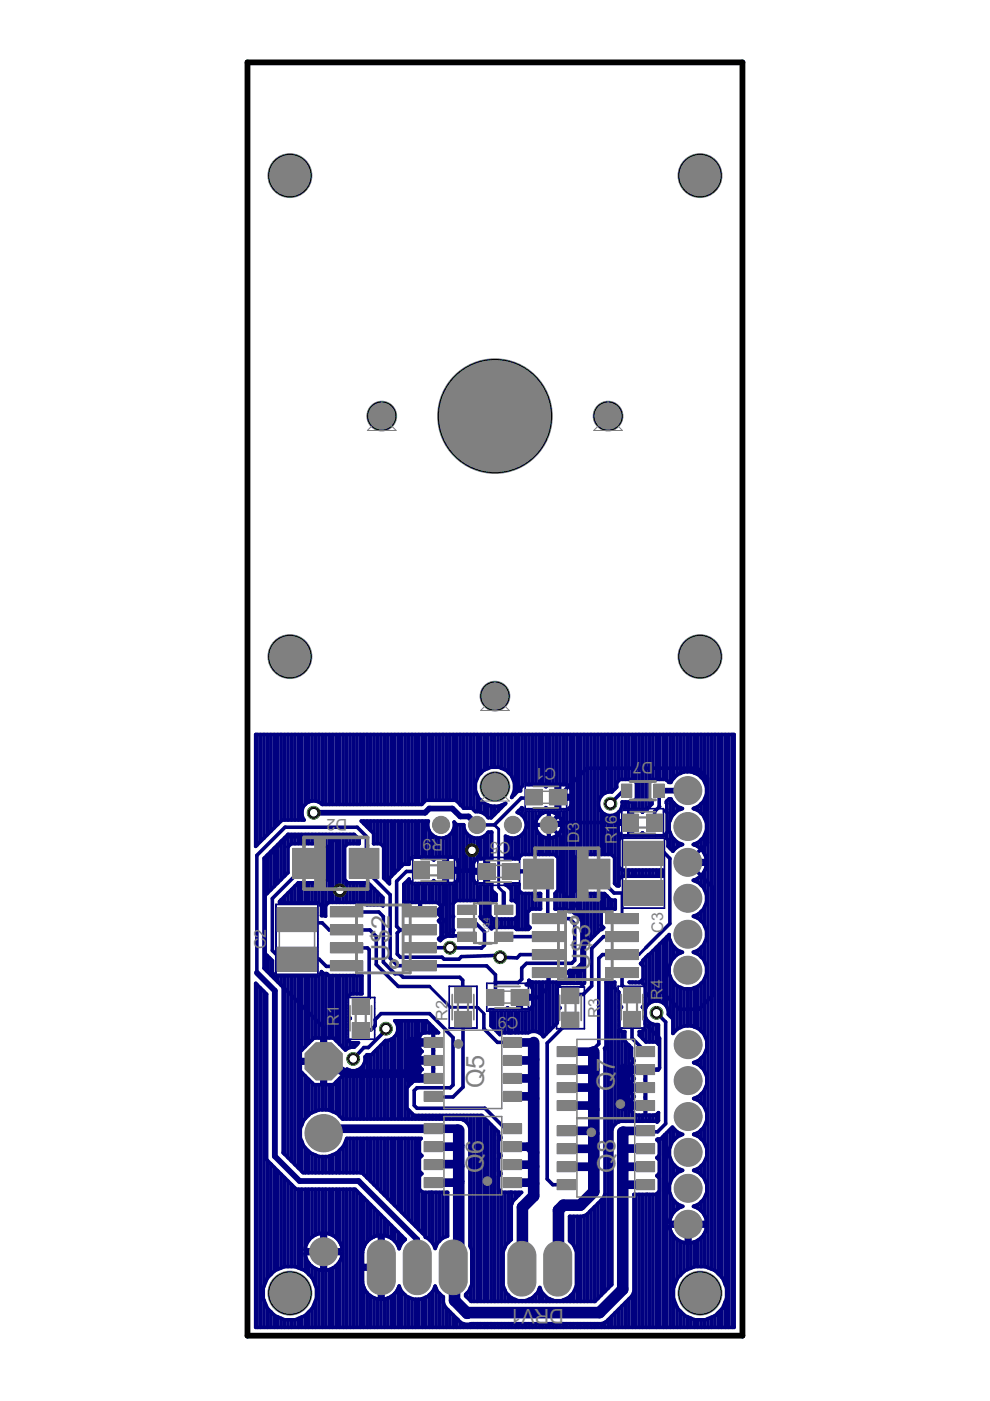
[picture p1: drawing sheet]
<svg xmlns="http://www.w3.org/2000/svg" width="210mm" height="297mm" viewBox="0 0 210 297" stroke-linecap="round" stroke-linejoin="round" font-family="sans-serif">
<defs><g id="words">
<g font-size="6" fill="#808080">
<text x="82.6" y="203.9" transform="rotate(-90 82.6 203.9)">U$2</text>
<text x="125.1" y="205.8" transform="rotate(-90 125.1 205.8)">U$3</text>
<text x="102.6" y="230.8" transform="rotate(-90 102.6 230.8)">Q5</text>
<text x="130.3" y="231.4" transform="rotate(-90 130.3 231.4)">Q7</text>
<text x="102.6" y="248.8" transform="rotate(-90 102.6 248.8)">Q6</text>
<text x="130.5" y="248.8" transform="rotate(-90 130.5 248.8)">Q8</text>
</g>
<text font-size="4.8" fill="#808080" x="119.5" y="277.5" transform="rotate(-180 119.5 277.5)">DRV1</text>
<g font-size="3.8" fill="#808080">
<text x="136" y="161.6" transform="rotate(-180 136 161.6)">7</text>
<text x="138.5" y="161.6" transform="rotate(-180 138.5 161.6)">D</text>
<text x="115.5" y="162.9" transform="rotate(-180 115.5 162.9)">1</text>
<text x="117.9" y="162.9" transform="rotate(-180 117.9 162.9)">C</text>
<text x="73.6" y="173.7" transform="rotate(-180 73.6 173.7)">D2</text>
<text x="91.5" y="177.9" transform="rotate(-180 91.5 177.9)">9</text>
<text x="94" y="177.9" transform="rotate(-180 94 177.9)">R</text>
<text x="108.3" y="178.5" transform="rotate(-180 108.3 178.5)">C5</text>
<text x="122.8" y="178.7" transform="rotate(-90 122.8 178.7)">D3</text>
<text x="130.8" y="179" transform="rotate(-90 130.8 179)">R16</text>
<text x="140.6" y="197.7" transform="rotate(-90 140.6 197.7)">C3</text>
<text x="56.3" y="201.3" transform="rotate(-90 56.3 201.3)">C2</text>
<text x="140.4" y="209.6" transform="rotate(-90 140.4 209.6)">4</text>
<text x="107.5" y="215.6" transform="rotate(-180 107.5 215.6)">9</text>
<text x="110" y="215.6" transform="rotate(-180 110 215.6)">C</text>
<text x="127.1" y="215.9" transform="rotate(-90 127.1 215.9)">R3</text>
<text x="140.4" y="212.1" transform="rotate(-90 140.4 212.1)">R</text>
<text x="71.8" y="217.5" transform="rotate(-90 71.8 217.5)">R1</text>
<text x="94.9" y="216.5" transform="rotate(-90 94.9 216.5)">R2</text>
</g>
<text font-size="1.9" fill="#808080" x="103.7" y="197.7" transform="rotate(-90 103.7 197.7)">U$4</text>
</g></defs>
<g fill="#000080" stroke="#000080" stroke-width=".21">
<path d="M85.8 200.1h6.6v1.8h-6.6z"/>
<path d="M70.2 200.1h6.6v1.8h-6.6z"/>
<path d="M85.8 203.9h6.6v1.8h-6.6z"/>
<path d="M85.8 196.3h6.6v1.8h-6.6z"/>
<path d="M85.8 192.4h6.6v1.9h-6.6z"/>
<path d="M70.2 203.9h6.6v1.8h-6.6z"/>
<path d="M70.2 196.3h6.6v1.8h-6.6z"/>
<path d="M70.2 192.4h6.6v1.9h-6.6z"/>
<path d="M113 197.7h6.6v1.8h-6.6z"/>
<path d="M128.6 197.7h6.6v1.8h-6.6z"/>
<path d="M113 193.9h6.6v1.8h-6.6z"/>
<path d="M113 201.5h6.6v1.8h-6.6z"/>
<path d="M113 205.3h6.6v1.8h-6.6z"/>
<path d="M128.6 193.9h6.6v1.8h-6.6z"/>
<path d="M128.6 201.5h6.6v1.8h-6.6z"/>
<path d="M128.6 205.3h6.6v1.8h-6.6z"/>
<path d="M62.2 180h6v6h-6z"/>
<path d="M74.2 180h6v6h-6z"/>
<path d="M123.2 182.3h6v6h-6z"/>
<path d="M111.2 182.3h6v6h-6z"/>
<path d="M58.9 201h8.1v4.8h-8.1z"/>
<path d="M58.9 192.6h8.1v4.8h-8.1z"/>
<path d="M132.4 186.9h8.1v4.8h-8.1z"/>
<path d="M132.4 178.5h8.1v4.8h-8.1z"/>
<path d="M74.8 217h3.3v3h-3.3z"/>
<path d="M74.8 211.9h3.3v3h-3.3z"/>
<path d="M96.5 214.6h3.3v3h-3.3z"/>
<path d="M96.5 209.5h3.3v3h-3.3z"/>
<path d="M119.3 214.7h3.3v3h-3.3z"/>
<path d="M119.3 209.6h3.3v3h-3.3z"/>
<path d="M132.4 214.6h3.3v3h-3.3z"/>
<path d="M132.4 209.5h3.3v3h-3.3z"/>
<path d="M106.6 183.2h3.3v3h-3.3z"/>
<path d="M101.5 183.2h3.3v3h-3.3z"/>
<path d="M103.4 209.9h3.3v3h-3.3z"/>
<path d="M108.5 209.9h3.3v3h-3.3z"/>
<path d="M97.2 192.1h3.6v1.6h-3.6z"/>
<path d="M97.2 194.9h3.6v1.7h-3.6z"/>
<path d="M97.2 197.8h3.6v1.6h-3.6z"/>
<path d="M105 197.8h3.6v1.6h-3.6z"/>
<path d="M105 192.1h3.6v1.6h-3.6z"/>
<path d="M87.9 182.9h3v3.3h-3z"/>
<path d="M93 182.9h3v3.3h-3z"/>
<path d="M90.1 220.1h3.6v1.8h-3.6z"/>
<path d="M90.1 223.9h3.6v1.8h-3.6z"/>
<path d="M90.1 227.7h3.6v1.9h-3.6z"/>
<path d="M90.1 231.5h3.6v1.9h-3.6z"/>
<path d="M106.8 231.5h3.6v1.9h-3.6z"/>
<path d="M106.8 227.7h3.6v1.9h-3.6z"/>
<path d="M106.8 223.9h3.6v1.8h-3.6z"/>
<path d="M106.8 220.1h3.6v1.8h-3.6z"/>
<path d="M106.8 249.8h3.6v1.9h-3.6z"/>
<path d="M106.8 246h3.6v1.8h-3.6z"/>
<path d="M106.8 242.2h3.6v1.8h-3.6z"/>
<path d="M106.8 238.4h3.6v1.8h-3.6z"/>
<path d="M90.1 238.4h3.6v1.8h-3.6z"/>
<path d="M90.1 242.2h3.6v1.8h-3.6z"/>
<path d="M90.1 246h3.6v1.8h-3.6z"/>
<path d="M90.1 249.8h3.6v1.9h-3.6z"/>
<path d="M135 233.5h3.6v1.8h-3.6z"/>
<path d="M135 229.7h3.6v1.8h-3.6z"/>
<path d="M135 225.9h3.6v1.8h-3.6z"/>
<path d="M135 222.1h3.6v1.8h-3.6z"/>
<path d="M118.3 222.1h3.6v1.8h-3.6z"/>
<path d="M118.3 225.9h3.6v1.8h-3.6z"/>
<path d="M118.3 229.7h3.6v1.8h-3.6z"/>
<path d="M118.3 233.5h3.6v1.8h-3.6z"/>
<path d="M118.3 238.8h3.6v1.9h-3.6z"/>
<path d="M118.3 242.7h3.6v1.8h-3.6z"/>
<path d="M118.3 246.5h3.6v1.8h-3.6z"/>
<path d="M118.3 250.3h3.6v1.8h-3.6z"/>
<path d="M135 250.3h3.6v1.8h-3.6z"/>
<path d="M135 246.5h3.6v1.8h-3.6z"/>
<path d="M135 242.7h3.6v1.8h-3.6z"/>
<path d="M135 238.8h3.6v1.9h-3.6z"/>
<path d="M132.2 172.7h3v3.3h-3z"/>
<path d="M137.3 172.7h3v3.3h-3z"/>
<path d="M138.8 166.4h1.9v2.5h-1.9z"/>
<path d="M131.9 166.4h1.9v2.5h-1.9z"/>
<path d="M116.6 167.5h3.3v3h-3.3z"/>
<path d="M111.5 167.5h3.3v3h-3.3z"/>
</g>
<g fill="none" stroke="#000080" stroke-width=".76">
<path d="M54.5 155.7v23.5M55.2 155.7v22.7M56 155.7v22M56.7 155.7v21.3M57.4 155.7v20.6M58.1 155.7v19.8M58.9 155.7v19.1M59.6 155.7v18.4M60.3 155.7v18.2M61.1 155.7v18.2M61.8 155.7v18.2M62.5 155.7v18.2"/>
<path d="M63.3 155.7v18.2M64 155.7v18.2M64.7 155.7v14.9M65.4 155.7v14.4M66.2 155.7v14.1M66.9 155.7v14.1M67.6 155.7v14.4M68.4 155.7v14.9M69.1 155.7v14.9M69.8 155.7v14.9M70.5 155.7v14.9M71.3 155.7v14.9"/>
<path d="M72 155.7v14.9M72.7 155.7v14.9M73.5 155.7v14.9M74.2 155.7v14.9M74.9 155.7v14.9M75.7 155.7v14.9M76.4 155.7v14.9M77.1 155.7v14.9M77.9 155.7v14.9M78.6 155.7v14.9M79.3 155.7v14.9M80.1 155.7v14.9"/>
<path d="M80.8 155.7v14.9M81.5 155.7v14.9M82.2 155.7v14.9M83 155.7v14.9M83.7 155.7v14.9M84.4 155.7v14.9M85.2 155.7v14.9M85.9 155.7v14.9M86.6 155.7v14.9M87.4 155.7v14.9M88.1 155.7v14.9M88.8 155.7v14.9"/>
<path d="M89.5 155.7v14.7M90.3 155.7v14M91 155.7v14M91.7 155.7v14M92.5 155.7v14M93.2 155.7v14M93.9 155.7v14M94.6 155.7v14M95.4 155.7v14M96.1 155.7v14M96.8 155.7v14.2M97.6 155.7v14.9"/>
<path d="M98.3 155.7v15.6M99 155.7v15.6M99.8 155.7v15.6M100.5 155.7v16.1M101.2 155.7v9.3M101.9 155.7v8.2M102.7 155.7v7.6M103.4 155.7v7.3M104.1 155.7v7M104.9 155.7v7M105.6 155.7v7M106.3 155.7v7.2"/>
<path d="M107.1 155.7v7.5M107.8 155.7v8.1M108.5 155.7v8.9M109.2 155.7v12.6M110 155.7v12M110.7 155.7v11M111.4 155.7v10.7M112.2 155.7v10.7M112.9 155.7v10.7M113.6 155.7v10.7M114.3 155.7v10.7M115.1 155.7v10.7"/>
<path d="M115.8 155.7v11M116.5 155.7v10.7M117.3 155.7v10.7M118 155.7v13M118.7 155.7v10.7M119.5 155.7v10.7M120.2 155.7v10.7M120.9 155.7v11.2M121.6 155.7v37.8M122.4 155.7v25.8M123.1 155.7v25.5M123.8 155.7v25.5"/>
<path d="M124.6 155.7v25.5M125.3 155.7v25.5M126 155.7v25.5M126.8 155.7v25.5M127.5 155.7v13.1M128.2 155.7v12.5M128.9 155.7v12.2M129.7 155.7v12.2M130.4 155.7v11.5M131.1 155.7v9.8M131.9 155.7v9.5M132.6 155.7v9.5"/>
<path d="M133.3 155.7v9.5M134.1 155.7v9.5M134.8 155.7v10.1M135.5 155.7v15.9M136.2 155.7v16.5M137 155.7v15.9M137.7 155.7v10.2M138.4 155.7v9.5M139.2 155.7v9.5M139.9 155.7v9.5M140.6 155.7v9.5M141.4 155.7v9.7"/>
<path d="M142.1 155.7v10.2M142.8 155.7v9.3M143.6 155.7v8.6M144.3 155.7v8.3M145 155.7v8M145.7 155.7v7.9M146.5 155.7v7.9M147.2 155.7v8.2M147.9 155.7v8.5M148.7 155.7v9.1M149.4 155.7v10.1M150.1 155.7v113.1"/>
<path d="M150.9 155.7v113.4M151.6 155.7v113.7M152.3 155.7v114.4M153 155.7v115.1M153.8 155.7v116.7M154.5 155.7v125.7M155.2 155.7v125.7M58.1 179.8v8.1M58.9 179.1v8.1M59.6 178.4v8.1M60.3 177.6v8.1M61.1 176.9l-5.1 5.1v23.3l4 4v35.1l4.3 4.2h12.5l13.4 13.5v.2l.5 .2 1.1 1.1 .5 1.1 .4-1.1 1.1-1.1 1.1-.4v-9.3h-5.3l-.7-.7v-2.7l.6-.6-.6-.5v-2.7l.6-.6-.6-.5v-2.8l.4-.3h-15.8a5 5 0 0 1-5.9 3.8"/>
<path d="M61.1 176.9v8.1l-4.9 4.9v12.3l1.6 1.5v2.5l.6 .7h9.1l.7-.7v-.2l.4 .4h.7l.4 .4h7.1v3.9h-2.4l-.7 .7v3.9l.6 .6-.6 .6v3.9l.7 .7h1.6l-.4 .4M61.1 179.6l.6-.7h7l.6 .7v6.9l-.6 .7h-5.5l-3.9 3.9v.3h8.2l.7 .7v2l.8 .1 .1-7.4M61.1 176.9h14l1.1 1.1v.9h-2.5l-.6 .7v6.9l.6 .7h4.3l3.2 3.1v1.8l-.3-.3h-3.1l-.5-.5h-7.6l-.7 .7M61.8 176.9v2M62.5 176.9v2M63.3 176.9v2M64 176.9v2M64.7 176.9v2M65.4 176.9v2M66.2 176.9v2M66.9 176.9v2M67.6 176.9v2"/>
<path d="M68.4 176.9v2M69.1 176.9v2.4M69.8 176.9v14.4M70.5 176.9v14.4M71.3 176.9v14.4M72 176.9v14.4M72.7 176.9v14.4M73.5 176.9v2.2M74.2 176.9v2M74.9 176.9v2M75.7 177.5v1.4M77.1 174.1v.5"/>
<path d="M77.9 174.1v1.2M78.6 174.1v2M79.3 174.1v4.8M80.1 174.1v4.8M80.8 174.1v4.9M81.5 174.1v12.2M82.2 174.1v12.9M83 174.1v11.7M83.7 174.1v11M84.4 174.1v10.3M85.2 174.1v9.5M85.9 174.1v9.1"/>
<path d="M86.6 174.1v9.1M87.4 174.1v7.7M88.1 174.1v7.6M88.8 174.1v7.6M89.5 174.1v7.6M90.3 174.1v7.6M91 176.1v5.6M91.7 177.1v5M92.5 177.5v4.4M93.2 177.7v4M93.9 177.7v4M94.6 177.5v6.6"/>
<path d="M95.4 177v4.7M96.1 176v5.7M96.8 174.8v7.3M97.6 174.9v16M97.7 170.7h.1M98.3 174.9v16M99 176.8v14.1M99.8 177.4v13.5M100.5 177.7v5.1M101.2 168.6v3.5M101.2 177.7v4.4M101.9 169.7v2.5"/>
<path d="M101.9 177.6v4.5M102.7 170.3v2.2M102.7 177.3v4.8M103.4 170.6v2.6M103.4 176.6v7.8M104.1 170.9v2.5M104.1 176.4v5.7M104.2 173.4h-.7a2.74 2.74 0 0 0-2.7-1.3l-.7-.8h-1.8l-1.7-1.6h-6.3l-.9 .9h-21.1a2.52 2.52 0 0 0-3.5-.2 2.52 2.52 0 0 0-.3 3.5h-4.7l-5.6 5.6v-23.8h101.5v125.7h-101.5v-72.9l2.3 2.3v35.1l6.3 6.2h12.5l10.6 10.7-.8 .8-.5 1.2a3.9 3.9 0 0 0-3.4-2.9v6.4h-4.3a6.2 6.2 0 0 1 .5-4.5 4 4 0 0 1 1.9-1.6M104.2 173.4l3-3.1a4.2 4.2 0 0 1-6.4-2.7 4.2 4.2 0 0 1 4.9-4.9 4.2 4.2 0 0 1 2.8 6.4l1.4-1.4h.5v-.7l.7-.6h4.2l.4 .4 .8-.4h1.4v2.3h3.2l-.1-1.6-.6-.6-1.7-.1v5.3l1.7-.1 .6-.6 .1-1.6h-3.2v2.3h-1.4l-.8-.5-.4 .5h-4.2l-.5-.5-1 1a2.83 2.83 0 0 1 1.7 4 2.83 2.83 0 0 1-4.1 1.1v4.8h2.8v-.3l.7-.6M104.9 170.9v1.8M105.6 170.9v1.1M106.3 170.7v.5"/>
<path d="M107.1 170.4v.1M107.8 177.5v4.6M108.5 169v.1M108.5 177.7v4.4M109.2 177.7v4.4M110 171.9v.5M110 177.4v4.7M110.7 171.3v1.6M110.7 176.9v4.3M111.4 171.7v2.4M111.4 175.7v5.5M112.2 171.7v9.5"/>
<path d="M112.9 171.7v9.5M113.2 169l-.2 .2h-2.5l-5.7 5.7h-3.7M113.6 171.7v2.6M113.6 174.8v.2M113.6 175.5v5.7M114.3 171.7v1.3M114.3 174.8v.2M114.3 176.8v4.4M114.6 172.7l.9-.5 .8-.1v5.6a2.75 2.75 0 0 1-2.7-2.7h5.6a2.79 2.79 0 0 1-2.8 2.7v-5.6a2.79 2.79 0 0 1 2.8 2.7h-5.6a2.68 2.68 0 0 1 1-2.1zM115.1 171.7v.7M115.1 174.8v.2M115.1 177.4v3.8"/>
<path d="M115.8 171.3v.8M115.8 174.8v.2M115.8 177.7v3.5M116.5 171.7v.4M116.5 174.8v.2M116.5 177.7v3.5M117.3 171.7v.5M117.3 174.8v.2M117.3 177.6v3.6M118 169.4v3.2M118 174.8v.2M118 177.2v4.3"/>
<path d="M118.3 169l6.1-6.1h23.5l2.1 2.1v13.7l-4.2 4.1 5.4 5.4v22.8l-3 3h-4.1l-3.7-3.6h-2.6l-1 1v5.7l3 3v6.3l-.3 .4h-2.7M118.7 168.7v.7M118.7 171.7v1.7M118.7 174.8v.2M118.7 176.4v16.3M119.5 168.7v.7M119.5 171.7v21M120.2 168.7v.7M120.2 171.6v21.2M120.9 168.7v.7M120.9 171.1v22.2M127.5 172v9.2"/>
<path d="M128.2 172.6v8.6M128.9 172.9v8.3M129.7 172.9v8.3M130.4 172.7v14.7M131.1 176.5l.7 .6 1.5 .1M131.1 176.5v-1.7h3v2.6M131.1 172.2v.1M131.1 174v.8M131.1 176.5v11.3M131.9 171v.6M131.9 174v.8M131.9 177.1v.3"/>
<path d="M131.9 170.1v.8l-.4 .9 .5-.2h1.3M131.9 170h2.4l.6-.6v-3.5l-.6-.7h-2.9l-.6 .7v1l-1 1a2.52 2.52 0 0 0-2.8 3.3 2.52 2.52 0 0 0 4.3 .9l-.2 .2M131.9 170v.1M132.6 170v1.6M132.6 174v.8M132.6 177.2v.2M132.8 167.6h-.6l-2.8 2.8M133.3 170v7.4M133.7 174.4h-16.8l-.5 .5 2.7 2.7v11.3l4.5 4.5v12.1l-.7 .7h-6.6v3l-2.3 2.3-3.8-.1M134.1 170v4h-3v-1.7M134.1 171.6l1.5 .1 .6 .5 .6-.6h.5v-.2l.9-.9v-.6l-.5-.5v-3.5l.6-.7h2.9l.6 .7h.5a4 4 0 0 1 6.6-.9 4 4 0 0 1-1.9 6.4 4 4 0 0 1 2.9 3.8 4 4 0 0 1-2.9 3.8l.9 .5M134.8 169.5v2.1"/>
<path d="M134.8 177.2v.2M135.5 177.1v.3M136.2 176.6v.8M137 177.2v.2M137.7 169.4v1.6M137.7 177.2v.2M138.4 177.2v.2M139.2 177.2v.2M139.8 167.6v3.4l-1 1v2.4M139.9 177.2v.2M140.6 177.2v.2M141.4 169.8v2.4"/>
<path d="M141.4 176.6v1.2M141.4 170.4l-.1-.5 .5-.5h.5l.2 .5 1.1 1.1 1.1 .4a3.9 3.9 0 0 0-2.9 3.8 3.9 3.9 0 0 0 2.9 3.8 3.7 3.7 0 0 0-1.9 1.3M141.4 171.6l-.3 .3 .3 .4v4.2l-.6 .7h-4l-.6-.6-.6 .5-1.5 .1M142.1 169.4v4.5M142.1 176.5v3.4M142.8 170.2v2.5M142.8 177.8v2.5M143.6 170.9v1M143.6 178.5v1.1M144.3 171.3v.3M144.3 178.9v.3M147.2 171.3v.2"/>
<path d="M147.2 179v.1M147.9 179.5a4 4 0 0 1 1.9 3h-3.6v.7h3.6a4 4 0 0 1-2.8 3.4 4 4 0 0 1 2.9 3.8 4 4 0 0 1-2.9 3.9 4 4 0 0 1 2.9 3.8 4 4 0 0 1-2.9 3.8 4 4 0 0 1 2.1 6.2 4 4 0 0 1-6.5 0 4 4 0 0 1 2.1-6.2 3.7 3.7 0 0 1-2.8-3.8l-5.6 5.5v.2l-.5 .5 .5 .5v2.8l-.6 .6h-2.3M147.9 171v.8M147.9 178.6v.9M148.7 170.4v2M148.7 178v2.1M149.4 169.4v4M149.4 177v4.1M56.7 181.3v8.1M57.4 180.6v8.1M59.6 190.8v.6M60.3 190.1v1.3"/>
<path d="M61.1 189.3v2.1M61.8 188.6v2.8M62.5 187.9v3.5M62.9 195l.7 .7h4.7l1.5 1.5h8.6l1.4 1.3v6l4.6 4.6h6.7M63.3 187.2v4.2M64 187.2v4.2M64.7 187.2v4.2M65.2 183l-7.5 7.5v11l1.7 1.9h8.3l1.5 1.5 4.3-.1M65.4 187.2v4.2M66.2 187.2v4.2M66.9 187.2v4.2M67.6 187.2v4.4"/>
<path d="M68.4 187.2v6.9M72.1 188.8l-.2-.2v-9.6l-1.6-1.6h-9.3l-4.9 4.9v23l12.5 12.5v7.2M73.5 186.9v4.4M73.5 193.4h6.8l1 .9v9.7l2.4 2.5h1l.8 .7h12l.6 .6 .1 3.2M74.2 187.2v4.1M74.9 187.2v4.1M75.7 187.2v4.1M76.4 187.2v4.1M77.1 187.2v4.1M77.9 187.2v4.6M78.6 187.7v4.1M79.3 188.4v3.4"/>
<path d="M80.1 189.2v2.6M80.8 189.9v1.9M84.9 197.2l-.7 .6v4.5l.7 .6h8.8l.4 .5h3.2l.5-.6 7-.2 1.2 .3 3.6 .2 .7-.7h6M84.9 197.2h4.2M85.6 191.3h3.4v2h4.5a1.68 1.68 0 0 0-.4-1.8l-.6-.2h-3.3v2.1h4.3l-.1 1.3-.4 .5 .5 .6v2.7l-.5 .6 .3 .3a2.62 2.62 0 0 1 2.8-.9v-.9l.1-.4-.1-.2v-2.6l.1-.1-.1-.1v-2.6l.6-.7h4.6l.6 .7M85.6 191.3h.1M85.9 187.2v4.1M86.6 186.5v4.8M87.4 187.3v4M88.1 187.3v4M88.8 187.3v4M89.1 193.4h3.4"/>
<path d="M89.4 184.5l-.3 .3h-2.9l-2.1 2v9.6l.8 .8M89.5 187.3v4M89.5 193.3v.1M90.3 187.3v4M90.3 193.3v.1M91 187.3v4M91 193.3v.1M91.7 186.9v4.4M91.7 193.3v.1M92.5 193.4l2.1 2.1M92.5 187.2v4.1M92.5 193.3v.1"/>
<path d="M93.2 187.3v4.4M93.2 193.3v.1M93.2 195.1v.4M93.2 198.9v.4M93.9 187.3v11.6M94.6 184.6l-.1-.1v6.8l-2 2.1M94.6 197.7l.7 .7h3.5l.2 .2M94.6 184.9v13.6M95.4 184.1v.8M95.4 187.3v11.1M96.1 184.1v.8M96.1 187.3v4.3"/>
<path d="M96.1 194.2v.2M96.1 197.1v.4M96.1 181.7l.6 .3 .3 .4 .1 1.7h-3v-2.4h-1.3l-.5 .3-.3 .4-.6-.7h-4l-.7 .7v.8h-1.2l-2.9 3v1.2l-1.3-1.2v-6.6l-.6-.7h-1.5v-2.2l-2.6-2.6h14.2a2.83 2.83 0 0 0 2.6 3.6 2.83 2.83 0 0 0 2.9-3.4l.6 .6h1.4a2.82 2.82 0 0 0 2 2.7 2.82 2.82 0 0 0 3.2-1.2h.8v5.7h-.8v2.3h-3.1v-1.3l.2-.6 .5-.3 1.7-.1v5.3l-1.7-.1-.5-.4-.2-.5v-1.3h3.1v2.3h.8v1.4l.9 .9v1.2h-.7l-.6 .7v2.6l.6 .7h4.6l.6-.7v-2.6l-.6-.7h-.7v-2.3l-.9-.9h-.2l-.1-.3h2.8v1.4l.7 .6M96.1 181.7h-1.3v5.6h1.3M96.1 187.3l.6-.2 .3-.5 .1-1.7h-3v2.4h-1.3l-.5-.2-.3-.4-.6 .6h-4l-.7-.7v-.2l-1.1 1.1v3.8M96.8 184.1v.8M96.8 186.9v4M99 195.7h1.9l1.8 1.9v2.8l-.6 .6h-13M100.1 180.3l-1.4 1.3v2.6M100.5 184.4v.7M100.5 186.7v4.2M101.2 184.4v.7"/>
<path d="M101.2 187.3v3.6M101.9 184.4v.7M101.9 187.4v7.2l2.3 2.3 .3-.3h4.6l.4 .5h2.5l.4-.4-.5-.5v-2.8l.6-.7h2.1v-3.3h-3.9M101.9 194.2l-.1 .1 .1 .1M102.7 184.4v.7M102.7 187.4v8M103.4 185.1v11M104.1 187.4v3.9M104.1 194.5v2.3M104.9 189.3v1.6M104.9 194.9v1.7M105.6 194.9v1.7"/>
<path d="M106.3 194.9v1.7M106.8 198.6h9.5M107.1 194.9v1.7M107.8 187.4v.6M107.8 194.9v1.7M108.5 187.4v3.5M108.5 194.9v1.7M109.2 187.4v3.7M109.2 194.7v2.1M110 187.4v9.7M110.7 181.2h6.9l.7 .6v7l-.6 .6v3.3h2.4l.5 .6h.8l2 1.9v9l-1.5 1.6h-1.1v.3h-4.4v2.1h3.4l.7-.4 .3-.6v-.9h-4.6v1.9h-3.3l-.8-.4 .1 1.1M110.7 189.4v7.7"/>
<path d="M111.4 189.4v7.7M112.2 189.4v3.7M112.2 196.4v.5M112.2 187.2l2-1.9 1.9 2v7.5h4.7l1.1 1v7.8l-.7 .6h-9.6l-1 1.1v2.3l-.7 .7h-4.7l-.1-.2M112.9 189.4v3.3M113.6 189.4v3.3M114.3 189.4v3.3M118 189.1v3.6M122.4 189.1v5.1M123.1 189.4v5.5M123.8 189.4v19.1M124.6 189.4v10.4"/>
<path d="M125.3 189.4v9.7M126 189.4v9M126.2 185.3l4 4h6.2M126.8 189.4v8.2M127.5 196.2l.5 .5-.4 .4h-.3l-3.4 3.3v8l-.4 .5-.4-.4h-4.3l-.6 .7v3.9l.5 .6M127.5 189.4v7.7M128.2 189.5v3.2M128.7 189.9l.9 1h.9v1.8h-2.4l-.6 .7M128.7 189.9h.1M128.9 190.2v2.5M129.7 190.9v1.8M130.4 190.9v1.8"/>
<path d="M131.9 184.4v1.4M131.9 198.6h-3.9l-2.5 2.5v7.9l-1.8 1.8h-2.5l-.3 .3M132.6 184.5v1.3M133.3 184.5v1.3M134.1 184.5v1.3M134.8 184.5v1.3M135.5 184.5v1.3M136.2 184.5v1.3M136.4 180.9l.5-.1h3.9l1.2 1.2v13.8l-5.1 5.1M137 184.5v1.3M137.7 184.5v1.3M138.4 184.5v1.3"/>
<path d="M139.2 184.5v1.3M139.9 184.5v1.3M140.6 199.4v13.2M141.4 198.7v14.7M142.1 199.4v5M142.8 180.3l-.1 .2-1.1-1.1v-1.3l-.7-.7h-9l-.7 .7v5.7l.7 .7h8.6v1.3h-8.6l-.7 .7v1.3h-.4l-.5-.5v-5.5l-.7-.6h-6.9l-.7 .6v7l.7 .6h5.5l.5 .5M146.5 182.5v.7M147.2 182.5v.7M147.2 186.6v.1M147.2 194.2v.2M147.9 182.5v.7M147.9 186.2v.8"/>
<path d="M147.9 193.9v.8M148.7 182.5v.7M148.7 185.6v2.1M148.7 193.3v2M149.4 182.5v.7M149.4 184.6v4.1M149.4 192.3v4M149.4 199.9v4M54.5 206.2v-24.8l5.9-6h15.3l2 1.9v5.2l-.5 .5v1.2l5.5 5.5v13.5l1.6 1.5 18.9 .1 1.9 1.9v4.7M54.5 208.7v72.7M55.2 209.5v71.9M56 210.2v62.5"/>
<path d="M56.7 202.6v3.4M57.4 203.4v3.3M58.1 206.6v.8M58.9 206.9v1.3M59.6 206.9v2M60.3 206.9v37.8M61.1 206.9v38.5M61.8 206.9v39.3M62.5 206.9v40M63.3 206.9v40.7M64 206.9v15.8M64.7 206.9v15"/>
<path d="M65.4 206.9v14.3M66.2 206.9v13.6M66.9 206.9v13.2M67.6 206.8v13.3M68.4 206.2v18.4M69.1 206.4v13.7M69.8 206.8v13.3M70.5 206.8v13.3M71.3 206.8v13.9M72 206.8v14.6M72.7 206.8v15.3M73.5 206.8v15.6"/>
<path d="M73.5 201h4.4l.4 .4v10.2l-1.8 1.8M74.2 206.8v4.1M74.2 215.8v.2M74.9 206.8v3.9M75.7 206.8v3.9M76.4 206.8v3.9M76.5 218.5l.1-.2h2.1l.8-.8v-1.3l1.3-1.3h10.3l5 5.1v10l-.6 .6h-7.1l-.6 .6v3.2l.6 .6h14.4l4.3 4.3h1.5M81.8 218.1v.3l-3.7 3.7h-.9l-2.3 2.4M83.7 219.8v17.5M84.4 216.4v20.9M85.2 216.4v20.9M85.9 216.4v20.9"/>
<path d="M86.6 216.4v13.9M87.4 216.4v13.2M88.1 216.4v12.7M88.8 216.4v12.7M89 204.7l.1 .1M89.5 216.4v2.7M90.3 216.4v2.6M91 217v2M91.7 217.7v1.3M92.5 218.4v.6M98.2 216.1v14.4l-2.1 2.1h-4.1l-.1-.1M102.6 215v3.1l2.9 2.9h3.1"/>
<path d="M104 214.3l.1 3.2 1.9 1.9 .4-.4h5.6l.7-.3h.9M104 214.3h.1M104.1 214.1v3.4M104.9 214.1v4.1M105.6 214.1v4.9M106.3 214.1v4.9M107.1 214.1v4.9M107.8 213.8v5.2M108.5 214.1v4.9M109.2 214.1v4.9M110 211.8v7.2M110.7 211.1v.7"/>
<path d="M110.7 214.1v4.9M111.4 211.1v.7M111.4 214.1v4.9M112.1 208.3l-.5 .5a1.18 1.18 0 0 1 1.3 1v1.3h-2.4v3l1.7-.1 .7-.6v-1.6h-3.1v2.3h-1.4l-.8-.4-.4 .4h-3.4l.2 .2M112.2 211.1v.7M112.2 214v4.9M112.9 208.2v1.4M112.9 211.1v.7M112.9 213.3v5.4M113.6 208.2v10.5M114.3 208.2v10.8M115.1 208.2v11.4"/>
<path d="M115.8 208.2v11M116.5 206.1v.2M116.5 208.2v10.3M117.3 206.1v.2M117.3 208.2v9.6M118 206.1v.2M118 208.2v8.8M118.7 206.1v.2M118.7 208.2v.4M118.7 213.7h.1M118.7 213.7l-.5 .5v2.7l-2.8 2.8-.2 .1-.7-.8-.9-.3M119.5 206.1v.2"/>
<path d="M119.5 208.2v.3M120.2 206.1v.2M120.2 208.1v.4M120.9 205.8v2.7M120.9 216.2l-4.9 5v28.8l1.2 1.2h2.9M121.6 205.8v2.7M122.4 205.2v3.3M122.5 205.1h.1M123.1 204.5v4M128.9 208.2v64.9M129.7 208.2v64.2l-3.5 3.5h-26.3l-1.2-1.1v-.4l.7-.7 .6-1.4v-7.2l-.4-1v-24.9l-.3-.9-.7-.7-.9-.3h-25.1l-1.2-1.2-1.8-.8h-2M130.4 209.5v28.9"/>
<path d="M131.1 210.3v27.6M131.9 218.7h.6v2l.9 .9M131.9 218.7l-.7-.6v-4l.6-.6-.6-.5v-2.6l-.8-.9v-1.3h-1.9v13.8l-.3 .3 .1 30.9-.4 .8-3.5 3.5-.9 .4h-2.7v5.2l.8 .8 .6 1.5v7.2a4 4 0 0 1-3.7 3.2 4 4 0 0 1-4.1-2.8l-.4 1-1.1 1.2M131.9 218.7v19M131.9 206.2v2.7l2.1 2.1M131.9 202.4h-4.2l-.7 .8v18.1l-1.7 1.7M133.4 208.3h2.7l.7 .7v4l-.6 .5M133.4 208.2v.1M134 216.1v4l2.8 2.9M134.1 208.2v.1M134.8 208.2v.1M135.5 208.2v.1"/>
<path d="M136.2 213.5l.6 .6a2.52 2.52 0 0 1 2.9-1.9 2.52 2.52 0 0 1 2 2.9l1 .9v3.1a4 4 0 0 1 6.5 0 4 4 0 0 1-2.1 6.2 4 4 0 0 1 2.8 3.8 4 4 0 0 1-2.8 3.8 3.9 3.9 0 0 1 2.8 3.8 3.9 3.9 0 0 1-2.8 3.8 4 4 0 0 1 2.8 3.8 4 4 0 0 1-2.8 3.8 4 4 0 0 1 2.8 3.9 4 4 0 0 1-2.9 3.8 3.9 3.9 0 0 1 2.9 3.4h-3.6v4.3a4 4 0 0 0 3.6-3.6h-8a4 4 0 0 0 3.6 3.6v-4.3h-3.6a3.9 3.9 0 0 1 2.9-3.4 4 4 0 0 1-2.9-3.8 4 4 0 0 1 2.8-3.9 4 4 0 0 1-2.8-3.8 4 4 0 0 1 2.8-3.8l-1-.4-1.1-1.1-2.5 2.5h-.7l-.1 .2 .5 .5v2.7l-.5 .6 .5 .5v2.8l-.5 .5 .5 .5v2.8l-.7 .6h-4.7v20.6l-.4 .9M136.2 203.9v.8M136.2 207.7v.8M136.2 213.5v.1M136.2 218.6v1.6M136.8 215.5a2.63 2.63 0 0 0 2.8 1.8v4.1l-.5-.5h-2.2l-1.4-1.4v-.8h.6l.7-.6zM137 202.9v10.6M137 215.9v5M137.7 202.3v10.4M137.7 216.8v4.1M138.4 201.6v10.7M138.4 217.1v3.8"/>
<path d="M139.2 200.9v11.3M139.2 217.2v3.8M139.2 214.7l1.9 2v21.6l-1.7 1.7h-2.4l-.2-.2M139.9 200.1v12.2M142.1 207v8.5M142.8 200.7v2.4M142.8 208.3v10.7M143.6 201.4v1M143.6 209v9.2M144.3 201.7v.4M144.3 209.3v8.6M145 209.7v7.9"/>
<path d="M145.7 209.7v7.8M146.5 209.7v7.8M147.2 201.8v.2M147.2 209.4v8.3M147.9 201.5v.8M147.9 209.1v8.9M148.7 200.9v2M148.7 208.5v10.1M149.4 207.5v12M64 224.6v.8M64 227.4v11.1M64.7 224.6v.8"/>
<path d="M64.7 228.1v9.1M65.4 224.6v.8M65.4 228.9v7.5M66.2 224.6v.8M66.2 229.6v6.3M66.9 224.6v.8M66.9 230v5.6M67.6 224.6v.8M67.6 230v5.3M67.6 235.3a5 5 0 0 0-4 5 5 5 0 0 0 4 4.9M68.4 225.4v9.9M69.1 230v5.3"/>
<path d="M69.8 230v5.4M70.5 230v5.7M71.3 229.4v6.6M72 228.6v8M72.7 227.9v9.4M73.5 222.4l-.3 .2-2.5-2.5h-1.7v4.5h-5.3v-1.6l2.9-2.9h1.6v9.9h-1.6l-2.9-2.9v-1.7h5.3v4.6h1.7l2.9-2.9v-.4a2.52 2.52 0 0 0 2.7-.1 2.52 2.52 0 0 0 1.1-2.5l.4-.5h.9l3.1-3a2.48 2.48 0 0 0 2.3-1.4 2.48 2.48 0 0 0-.4-2.8h6.7l2.6 2.6h-1.1v1.9h-3l.1-1.2 .4-.5 .5-.2h1.9v9.7h-2.9v.4h-1.1l-1.5 1.5v4.4l1.5 1.5h14.4l3.5 3.5v.7l.6 .5-.6 .5v2.8l.6 .5-.6 .6v2.7l.6 .5-.6 .6v2.7l.7 .7h4.2l-1.8 1.8-.4 .9v7.3M73.5 227.2v10.1M74.2 220.9v1.2M74.2 226.9v10.4M74.9 221.1v.9M74.9 227v10.3M75.6 221.5l-.5 .5h-.7l-.9 .4"/>
<path d="M75.6 221.5h.1M75.7 221.1v.3M75.7 226.9v10.4M76.4 226.5v10.8M77.1 225.7v11.6M77.9 223.6v13.7M78.6 223.6v13.7M79.3 223.1v14.2M80.1 222.3v15M80.8 221.6v15.7M81.5 220.9v16.4M82.2 220.6v16.7"/>
<path d="M83 220.3v17M86.6 235.3v2M87.4 236.1v1.2M88.1 236.5v.8M88.8 236.5v.8M88.9 224.9h3v3.7h-3l.1-1.3 .5-.6-.5-.5zM88.9 221.1h3v3.6h-3l.1-1.2 .5-.6-.5-.5zM89.5 220.9v.2M89.5 224.7v.2M89.5 228.6v.1M89.5 236.5v.8M90.3 220.9v.2"/>
<path d="M90.3 224.7v.2M90.3 228.6v.1M90.3 236.5v.8M91 220.9v.2M91 224.7v.2M91 228.6v.1M91 236.5v.8M91.7 220.9v.2M91.7 224.7v.2M91.7 228.6v.1M91.7 236.5v.8M92.5 236.5v.8"/>
<path d="M93.2 236.5v.8M93.9 236.5v.8M94.6 236.5v.8M95.4 236.5v.8M96.1 236.5v.8M96.8 236.5v.8M97.6 236.5v.8M98.3 236.5v1M99 236.5v1.5M99.8 236.5v27.9M100.5 236.5v39.4M101.2 236.5v39.4"/>
<path d="M101.9 236.5v39.4M102.7 237v38.9M103.4 237.7v38.2M104.1 238.5v37.4M104.9 239.2v36.7M105.6 239.9v36M108.6 232.5v.2M120.3 222.7l-.2 .3M128.2 222.2v.2M132.6 220.9v16.8M132.7 237.7h.1M133.3 221.6v16.1"/>
<path d="M133.4 221.6l.5 .6v2.1l.6 .6-.5 .5-.1 1.3h2.9v9.7h-2.2l-.6-.7-.1-1.2h3v1.9h1.9h.3l.5-.5v1.7l-.3 .3-.2-.2h-7.5l-.9 .4-.7 .6-.3 .9M133.4 221.6v.1M133.9 230.7h3v3.6h-3l.1-1.3 .5-.5-.5-.6zM133.9 226.8h5.7v-.1h-2.7v3.8h-3l.1-1.3 .5-.5-.5-.6zM134.1 224.5v.8M134.1 226.7v.1M134.1 228.2v.9M134.1 230.5v.2M134.1 232.1v.8M134.1 234.3v.2M134.1 235.9v1.8M134.6 237.7h.1"/>
<path d="M134.8 226.7v.1M134.8 230.5v.2M134.8 234.3v.2M134.8 236.4v1.3M135.5 226.7v.1M135.5 230.5v.2M135.5 234.3v.2M135.5 236.4v1.3M136.2 226.7v.1M136.2 230.5v.2M136.2 234.3v.2M136.2 236.4v1.3"/>
<path d="M137 226.7v.1M137 236.4v1.3M137.7 226.7v.1M137.7 236.4v1.3M138.4 226.7v.1M138.4 236.4v1.3M139.2 226.7v.1M139.2 236.3v1.5M142.1 239.4v3.8M142.8 239.2v2.6M143.6 240v1.1M147.2 225.2v.1"/>
<path d="M147.2 232.9v.1M147.9 224.9v.8M147.9 232.6v.7M148.7 224.3v2M148.7 231.9v2M148.7 239.6v1.9M149.4 223.4v3.8M149.4 231v3.8M149.4 238.7v3.7M56.7 246v25M57.4 246.8v23.4M58.1 247.5v22"/>
<path d="M58.9 248.2v20.9M59.6 249v19.8M60.3 249.7v18.8M61.1 250.4v18.1M61.8 251.1v17.4M62.5 251.9v16.6M63.3 252.1v16.7M64 242v6.4M64 252.1v17M64.7 243.4v5.2M64.7 252.1v12.7M65.4 244.1v4.5"/>
<path d="M65.4 252.1v10.9M66.2 244.6v4M66.2 252.1v10.2M66.9 244.9v3.7M66.9 252.1v9.7M67.6 245.2v3.4M67.6 252.1v9.5M68.4 245.2v3.4M68.4 252.1v12.9M69.1 245.2v3.4M69.1 252.1v9.4M69.8 245.1v3.5"/>
<path d="M69.8 252.1v9.5M70.5 244.8v3.8M70.5 252.1v9.8M71.3 244.5v4.1M71.3 252.1v10.3M72 243.9v4.7M72 252.1v11.2M72.7 243.1v5.5M72.7 252.1v29.3M73.5 241.5v7.1M73.5 252.1v29.3M74.2 241.4v7.2"/>
<path d="M74.2 252.1v29.3M74.9 241.4v7.2M74.9 252.1v29.3M75.7 241.4v7.2M75.7 252.5v28.9M76.4 241.4v7.2M76.4 253.2v28.2M77.1 241.4v7.6M77.1 254v10.5M77.9 241.4v8.3M77.9 254.7v8.5M78.6 241.4v9.1"/>
<path d="M78.6 255.4v7.2M79.3 241.4v9.8M79.3 256.2v6M80.1 241.4v10.5M80.1 256.9v5.1M80.8 241.4v11.3M80.8 257.6v10.7M81.5 241.4v12M81.5 258.3v3.7M82.2 241.4v12.7M82.2 259.1v3.1M83 241.4v13.4"/>
<path d="M83 259.8v2.7M83.7 241.4v14.2M84.4 241.4v14.9M85.2 241.4v15.6M85.9 241.4v16.4M86.6 241.4v17.1M87.4 241.4v17.8M88.1 241.4v18.6M88.8 241.4v19.3M89.5 252.7v8.7M90.3 252.8v9.5M91 252.8v10"/>
<path d="M91.7 252.8v10.7M92 246.8l-.1 .1M92.5 252.8v11.4M93.2 252.8v10.3M93.9 252.8v9.7M94.6 252.8v9.4M106.3 252.7v23.2M107.1 252.8v11.7M107.8 252.8v10.6M108.5 252.8v2.4M108.6 250.7l.3 .3M109 242.8l-.4 .3"/>
<path d="M109.2 252.8v1.3M110 252.8v.6M120.1 247.4l.1 .2M120.9 257.9v5.3M121.6 257.9v6.1M122.4 257.9v18M123.1 257.9v18M123.8 257.7v18.2M124.6 257.3v18.6M125.3 256.6v19.3M126 255.9v20M126.8 255.2v20.1"/>
<path d="M127.5 254.4v20.2M128.2 253.2v20.7M134.8 253.2v28.2M135.5 253.2v28.2M136.2 253.2v28.2M137 253.2v28.2M137.7 253.2v28.2M138.4 253.2v28.2M139.2 253.2v28.2M139.9 241.5v39.9M140.6 240.9v40.5M141.4 240.2v41.2"/>
<path d="M142.1 245.5v5.3M142.1 253.1v5.4M142.1 259.2v.7M142.8 246.8v2.6M142.8 254.5v2.6M142.8 259.2v.7M143.6 247.6v1.1M143.6 255.2v1.2M143.6 259.2v.7M144.3 240.3v.4M144.3 247.9v.4M144.3 255.6v.3"/>
<path d="M144.3 259.2v.7M145 259.2v.7M145.7 259.9v9.3M146.5 259.2v.7M147.2 240.5v.1M147.2 248.1v.1M147.2 255.7v.1M147.2 259.2v.7M147.9 240.2v.7M147.9 247.8v.7M147.9 255.4v.8M147.9 259.2v.7"/>
<path d="M148.7 247.2v1.9M148.7 254.8v1.9M148.7 259.2v.7M149.4 246.3v3.7M149.4 253.9v3.8M149.4 259.2v.7M56 275.6v5.8M56.7 277.4l1.6 1.6 2 .8M56.7 271l-.9 2v2.3l.9 2.1M56.7 277.4v4M57.4 278.1v3.3M58.1 278.8v2.6"/>
<path d="M58.9 279.2v2.2M59.6 279.5v1.9M60.3 268.5l-2 .9-1.6 1.6M60.3 268.5a5.8 5.8 0 0 1 6.9 5.7 5.8 5.8 0 0 1-6.9 5.6M60.3 279.8v1.6M61.1 279.8v1.6M61.8 279.8v1.6M62.5 279.8v1.6M63.3 279.5v1.9M64 279.2v2.2M64.7 265v.8M64.7 266v3.5"/>
<path d="M64.7 278.9v2.5M65.4 265v.8M65.4 267.8v2.4M65.4 278.2v3.2M66.2 265v.8M66.2 268.5v2.4M66.2 277.4v4M66.9 265v.8M66.9 269v3.6M66.9 275.8v5.6M67.6 265v.8M67.6 269.2v12.2"/>
<path d="M68.4 265.8v15.6M69.1 265v.8M69.1 269.3v12.1M69.8 265v.8M69.8 269.2v12.2M70.5 265v.8M70.5 268.9v12.5M71.3 265v.8M71.3 268.3v13.1M72 263.3a3.9 3.9 0 0 0-3-1.8v7.8a4 4 0 0 0 3-1.8M72 263.3l.6 1.7h-7.9a3.9 3.9 0 0 1 3.5-3.5v7.8a3.9 3.9 0 0 1-3.5-3.5h7.9l-.6 1.7M72 265v.8"/>
<path d="M72 267.5v13.9M77.1 268.3v.8M77.1 272.9v8.5M77.9 268.3v.8M77.9 274.1v7.3M78.6 268.3v.8M78.6 274.8v6.6M79.3 275.2a4 4 0 0 1-2.4-3.4v-2.7h4.3v6.4a3.9 3.9 0 0 0 3.4-2.9 4 4 0 0 0 3.8 2.9 4 4 0 0 0 3.9-2.8l.4 1 1.3 1.3v1.2l.4 .9 .6 .6M79.3 262.2l1.2-.3v13.6l-1.2-.3M79.3 268.3v.8M79.3 275.2v6.2M80.1 268.3v.8"/>
<path d="M80.1 275.4v6M80.8 269.1v12.3M81.5 275.4v6M82.2 275.2v6.2M83 274.8v6.6M83.7 260.5v2.6M83.7 274.3v7.1M84.4 261.3v2.9M84.4 273.2v8.2M85.2 262v1.6M85.2 273.8v7.6M85.9 262.7v.1"/>
<path d="M85.9 274.6v6.8M86.6 275v6.4M87.4 275.3v6.1M88.1 275.5v5.9M88.8 275.5v5.9M89.5 275.4v6M90.3 275v6.4M91 274.6v6.8M91.7 273.8v7.6M92.5 273.2v8.2M93.2 274.2v7.2M93.9 274.9v6.5"/>
<path d="M94.6 277.4v4M95 277.7l2.1 2.1M95 277.7v.1M95.4 278.1v3.3M96.1 278.8v2.6M96.8 279.5v1.9M97.1 279.8h.1M99 274.2v.9M99.8 272.9v2.9M107.1 273.5v2.4M107.8 274.6v1.3M108.4 262.8l-1.1 1.1-.6 1.5v7.2a4 4 0 0 0 6.2 2.6"/>
<path d="M108.4 262.8h.1M108.5 275.2v.7M109.2 275.5v.4M110 275.8v.1M110.7 275.8v.1M111.4 275.8v.1M112.2 275.5v.4M112.9 275.2v.7M113.6 274.4v1.5M114.3 273.2v2.7M115.1 274.2v1.7M115.8 275v.9"/>
<path d="M116.5 275.4v.5M117.3 275.7v.2M118 275.8v.1M118.7 275.8v.1M119.5 275.6v.3M120.2 275.3v.6M120.9 274.7v1.2M121.6 274v1.9M128.9 279.8v1.6M129.7 279.1v2.3M130.4 278.3v3.1M131.1 277.6v3.8"/>
<path d="M131.9 276.9v4.5M132.6 276.2v5.2M133.3 275.4v6M134 274.7l-5.5 5.6-.9 .3h-27.7a2.28 2.28 0 0 1-2.8-.8M134.1 274.7v6.7M142.1 260.6v20.8M142.8 262.1v10.9M142.8 275.4v6M143.6 262.8v8.4M143.6 277.2v4.2M144.3 263.2v7.1M144.3 278v3.4"/>
<path d="M145 263.4v6.2M145 278.7v2.7M145.7 279.2v2.2M146.5 263.5v5.4M146.5 279.5v1.9M147.2 263.3v5.3M147.2 279.8v1.6M147.9 263v5.5M147.9 279.8v1.6M148.7 262.4v6.1M148.7 279.8v1.6M149.4 261.5v7"/>
<path d="M149.4 279.8v1.6M150.1 279.6v1.8M150.9 279.3v2.1M151.6 279v2.4M151.6 269.4a5.7 5.7 0 0 0-8.9 4.8 5.7 5.7 0 0 0 8.9 4.8M151.6 269.4a5.8 5.8 0 0 1 0 9.6M152.3 278.3v3.1M153 277.5v3.9M153.8 276v5.4M97.6 280.3v1.1M98.3 280.7v.7M99 280.8v.6"/>
<path d="M99.8 280.7v.7M100.5 280.6v.8M101.2 280.6v.8M101.9 280.6v.8M102.7 280.6v.8M103.4 280.6v.8M104.1 280.6v.8M104.9 280.6v.8M105.6 280.6v.8M106.3 280.6v.8M107.1 280.6v.8M107.8 280.6v.8"/>
<path d="M108.5 280.6v.8M109.2 280.6v.8M110 280.6v.8M110.7 280.6v.8M111.4 280.6v.8M112.2 280.6v.8M112.9 280.6v.8M113.6 280.6v.8M114.3 280.6v.8M115.1 280.6v.8M115.8 280.6v.8M116.5 280.6v.8"/>
<path d="M117.3 280.6v.8M118 280.6v.8M118.7 280.6v.8M119.5 280.6v.8M120.2 280.6v.8M120.9 280.6v.8M121.6 280.6v.8M122.4 280.6v.8M123.1 280.6v.8M123.8 280.6v.8M124.6 280.6v.8M125.3 280.6v.8"/>
<path d="M126 280.6v.8M126.8 280.6v.8M127.5 280.6v.8M128.2 280.4v1"/>
</g>
<path d="M87.4 221l-.3 .3v7.2M97.3 239.6v27.9l-1.2 1.2 .3 .3v6.7l2.7 2.7 .1-.1h27.9l4.9-4.9v-33.3h.2M113.2 221v32.6l-2.4 2.4v12.9l-.2 .1M125.9 223v29.7l-2.9 2.8h-3.6l-1 1.1v12.2l-.1 .2M132.2 226.7v7.7" fill="none" stroke="#000080" stroke-width="2.5"/>
<path d="M66.5 172.3h23.6l.9-.9h4.9l1.7 1.7h1.7l1.8 1.8M145.8 167.6h-6M54.5 206.2l3.8 3.9v35.1l5.2 5.2h12.5l12.5 12.4v5.9M132.2 230.6h.1M125.4 247.4l.5 .5M125.9 243.1l-.5 .5" fill="none" stroke="#000080" stroke-width="1.2"/>
<g fill="none" stroke="#000080" stroke-width="1.8">
<path d="M68.6 225l5 2.6h13l.5 .5M87.1 228.5l4.8 .1M87.4 221h4.5M91.9 224.8h-4.3l-.5 .6M97.3 239.6l-.4-.3h-27.3l-1 1M108.6 221h4.6M108.6 228.6l4.6 .1M108.6 232.5h4.1l.5 .4M113.2 224.6l-.2 .2h-4.4M120.1 230.6h5.6l.2 .2M120.1 234.4h4.9l.9 .9M120.1 226.8l5.8 .1"/>
<path d="M120.1 239.8h5.2l.6 .6M120.1 223h5.8M125.9 223h.1M132.2 234.4h4.6M132.2 234.4h.1M132.2 226.7l4.6 .1M132.2 230.6h4.6M136.8 239.8h-4.6v.3M92 246.8h4.8l.5 .5M97.3 242.9l-.2 .2h-5.2M97.3 250.6l-.2 .1h-5.2M108.6 243.1h3.4l1.2 1.2"/>
<path d="M108.6 250.7h4.3l.3 .3M108.6 246.9h4.1l.5 .5M120.1 247.4h5.3M120.1 243.6h5.3M132 251l.2 .2h4.6M132 243.5h5.1M136.8 247.4h-4.8"/>
</g>
<path d="M118.3 169v4l-1.9 1.9M132.8 167.6h.1M77.4 182.8l-.2 .2M94.6 184.6h8.5l.1 .1M98.7 184.2l.4 .4M106.8 189.3v3.6M108.3 184.7h5.3l.6 .6M116.5 194.6l-.2 .2M137.1 243.5l-.3 .1 .3 .2M80.8 268.7l.5 .5M96.4 275.7v.5" fill="none" stroke="#000080" stroke-width=".93"/>
<path d="M104.8 174.9l.9 .9v12.4l1.1 1.1M136.3 180.1l.6 .7M136.4 189.3l-4.5 .1v5.4M91.1 209.1l4.4 4.5h5.8l1.3 1.4M101.3 213.7h.1M136.9 200.9l-1.4 1.5h-3.6" fill="none" stroke="#000080" stroke-width=".61"/>
<path d="M118.3 266.2v5.6" fill="none" stroke="#008000" stroke-width="5.7"/>
<circle cx="118.3" cy="269" r="1.67" fill="#fff" stroke="#000" stroke-width=".21"/>
<path d="M110.6 266.2v5.6" fill="none" stroke="#008000" stroke-width="5.7"/>
<circle cx="110.6" cy="269" r="1.67" fill="#fff" stroke="#000" stroke-width=".21"/>
<circle cx="68.6" cy="240.3" r="3.8" fill="#008000" stroke="#008000" stroke-width=".21"/>
<circle cx="68.6" cy="240.3" r="1.52" fill="#fff" stroke="#000" stroke-width=".21"/>
<circle cx="68.6" cy="225" r="4.1" fill="#008000" stroke="#008000" stroke-width=".21"/>
<circle cx="68.6" cy="225" r="1.52" fill="#fff" stroke="#000" stroke-width=".21"/>
<path d="M96.1 265.9v5.6" fill="none" stroke="#008000" stroke-width="5.7"/>
<circle cx="96.1" cy="268.7" r="1.67" fill="#fff" stroke="#000" stroke-width=".21"/>
<path d="M88.5 265.9v5.6" fill="none" stroke="#008000" stroke-width="5.7"/>
<circle cx="88.5" cy="268.7" r="1.67" fill="#fff" stroke="#000" stroke-width=".21"/>
<path d="M80.8 265.9v5.6" fill="none" stroke="#008000" stroke-width="5.7"/>
<circle cx="80.8" cy="268.7" r="1.67" fill="#fff" stroke="#000" stroke-width=".21"/>
<circle cx="68.6" cy="265.4" r="2.82" fill="#008000" stroke="#008000" stroke-width=".21"/>
<circle cx="68.6" cy="265.4" r="1.52" fill="#fff" stroke="#000" stroke-width=".21"/>
<circle cx="145.8" cy="167.6" r="2.82" fill="#008000" stroke="#008000" stroke-width=".21"/>
<circle cx="145.8" cy="167.6" r="1.52" fill="#fff" stroke="#000" stroke-width=".21"/>
<circle cx="145.8" cy="175.2" r="2.82" fill="#008000" stroke="#008000" stroke-width=".21"/>
<circle cx="145.8" cy="175.2" r="1.52" fill="#fff" stroke="#000" stroke-width=".21"/>
<circle cx="145.8" cy="182.8" r="2.82" fill="#008000" stroke="#008000" stroke-width=".21"/>
<circle cx="145.8" cy="182.8" r="1.52" fill="#fff" stroke="#000" stroke-width=".21"/>
<circle cx="145.8" cy="190.5" r="2.82" fill="#008000" stroke="#008000" stroke-width=".21"/>
<circle cx="145.8" cy="190.5" r="1.52" fill="#fff" stroke="#000" stroke-width=".21"/>
<circle cx="145.8" cy="198.1" r="2.82" fill="#008000" stroke="#008000" stroke-width=".21"/>
<circle cx="145.8" cy="198.1" r="1.52" fill="#fff" stroke="#000" stroke-width=".21"/>
<circle cx="145.8" cy="205.7" r="2.82" fill="#008000" stroke="#008000" stroke-width=".21"/>
<circle cx="145.8" cy="205.7" r="1.52" fill="#fff" stroke="#000" stroke-width=".21"/>
<circle cx="145.9" cy="221.5" r="2.82" fill="#008000" stroke="#008000" stroke-width=".21"/>
<circle cx="145.9" cy="221.5" r="1.52" fill="#fff" stroke="#000" stroke-width=".21"/>
<circle cx="145.9" cy="229.1" r="2.82" fill="#008000" stroke="#008000" stroke-width=".21"/>
<circle cx="145.9" cy="229.1" r="1.52" fill="#fff" stroke="#000" stroke-width=".21"/>
<circle cx="145.9" cy="236.7" r="2.82" fill="#008000" stroke="#008000" stroke-width=".21"/>
<circle cx="145.9" cy="236.7" r="1.52" fill="#fff" stroke="#000" stroke-width=".21"/>
<circle cx="145.9" cy="244.3" r="2.82" fill="#008000" stroke="#008000" stroke-width=".21"/>
<circle cx="145.9" cy="244.3" r="1.52" fill="#fff" stroke="#000" stroke-width=".21"/>
<circle cx="145.9" cy="251.9" r="2.82" fill="#008000" stroke="#008000" stroke-width=".21"/>
<circle cx="145.9" cy="251.9" r="1.52" fill="#fff" stroke="#000" stroke-width=".21"/>
<circle cx="145.9" cy="259.6" r="2.82" fill="#008000" stroke="#008000" stroke-width=".21"/>
<circle cx="145.9" cy="259.6" r="1.52" fill="#fff" stroke="#000" stroke-width=".21"/>
<circle cx="93.5" cy="174.9" r="1.66" fill="#008000" stroke="#008000" stroke-width=".21"/>
<circle cx="93.5" cy="174.9" r=".91" fill="#fff" stroke="#000" stroke-width=".21"/>
<circle cx="101.1" cy="174.9" r="1.66" fill="#008000" stroke="#008000" stroke-width=".21"/>
<circle cx="101.1" cy="174.9" r=".91" fill="#fff" stroke="#000" stroke-width=".21"/>
<circle cx="108.7" cy="174.9" r="1.66" fill="#008000" stroke="#008000" stroke-width=".21"/>
<circle cx="108.8" cy="174.9" r=".91" fill="#fff" stroke="#000" stroke-width=".21"/>
<circle cx="116.4" cy="174.9" r="1.66" fill="#008000" stroke="#008000" stroke-width=".21"/>
<circle cx="116.4" cy="174.9" r=".91" fill="#fff" stroke="#000" stroke-width=".21"/>
<circle cx="100.1" cy="180.3" r="1.35" fill="#008000" stroke="#008000" stroke-width=".21"/>
<circle cx="100.1" cy="180.3" r=".91" fill="#fff" stroke="#000" stroke-width=".21"/>
<circle cx="72.1" cy="188.8" r="1.35" fill="#008000" stroke="#008000" stroke-width=".21"/>
<circle cx="72.1" cy="188.8" r=".91" fill="#fff" stroke="#000" stroke-width=".21"/>
<circle cx="139.2" cy="214.7" r="1.35" fill="#008000" stroke="#008000" stroke-width=".21"/>
<circle cx="139.2" cy="214.7" r=".91" fill="#fff" stroke="#000" stroke-width=".21"/>
<circle cx="129.4" cy="170.4" r="1.35" fill="#008000" stroke="#008000" stroke-width=".21"/>
<circle cx="129.4" cy="170.4" r=".91" fill="#fff" stroke="#000" stroke-width=".21"/>
<circle cx="81.8" cy="218.1" r="1.35" fill="#008000" stroke="#008000" stroke-width=".21"/>
<circle cx="81.8" cy="218.1" r=".91" fill="#fff" stroke="#000" stroke-width=".21"/>
<circle cx="74.9" cy="224.5" r="1.35" fill="#008000" stroke="#008000" stroke-width=".21"/>
<circle cx="74.9" cy="224.5" r=".91" fill="#fff" stroke="#000" stroke-width=".21"/>
<circle cx="66.5" cy="172.3" r="1.35" fill="#008000" stroke="#008000" stroke-width=".21"/>
<circle cx="66.5" cy="172.3" r=".91" fill="#fff" stroke="#000" stroke-width=".21"/>
<circle cx="95.4" cy="200.9" r="1.35" fill="#008000" stroke="#008000" stroke-width=".21"/>
<circle cx="95.4" cy="200.9" r=".91" fill="#fff" stroke="#000" stroke-width=".21"/>
<circle cx="106" cy="202.9" r="1.35" fill="#008000" stroke="#008000" stroke-width=".21"/>
<circle cx="106" cy="202.9" r=".91" fill="#fff" stroke="#000" stroke-width=".21"/>
<g fill="#000080" stroke="#000080" stroke-width=".21">
<path d="M58.4 191.7h.2l-.1 15z"/>
<path d="M67.3 191.7h.2l-.1 15z"/>
<path d="M58.5 206.5l9 .1-9 .1z"/>
<path d="M58.4 191.7l9.1 .1z"/>
<path d="M131.9 177.7h.2l-.1 14.9z"/>
<path d="M140.8 177.7h.1v14.9z"/>
<path d="M131.9 192.5l9 .1z"/>
<path d="M131.9 177.7l9 .1z"/>
<path d="M73.5 211.5h.1v8.9z"/>
<path d="M73.5 211.5h6z"/>
<path d="M79.4 211.5h.1v8.9z"/>
<path d="M73.5 220.3l6 .1z"/>
<path d="M95.2 209.1h.1v8.9z"/>
<path d="M95.2 209.1h6z"/>
<path d="M101.1 209l.1 9z"/>
<path d="M95.2 217.9l6 .1z"/>
<path d="M117.9 209.2h.2l-.1 9z"/>
<path d="M117.9 209.2l6.1 .1z"/>
<path d="M123.8 209.2h.2l-.1 9z"/>
<path d="M117.9 218.1h6.1z"/>
<path d="M131 209l.1 9z"/>
<path d="M131 209l6 .1-6 .1z"/>
<path d="M136.9 209.1h.1v8.9z"/>
<path d="M131 217.9l6 .1z"/>
<path d="M101.2 187.7h9z"/>
<path d="M101.2 181.8h.2l-.1 6z"/>
<path d="M101.2 181.8h9z"/>
<path d="M110.1 181.8h.1v6z"/>
<path d="M103.1 208.4l9 .1z"/>
<path d="M112 208.4h.1v6.1z"/>
<path d="M103.2 214.3l8.9 .1-8.9 .1z"/>
<path d="M103.1 208.4h.2v6.1z"/>
<path d="M87.4 181.5l9 .1z"/>
<path d="M96.3 181.5h.1v6.1z"/>
<path d="M87.5 187.4l8.9 .1-8.9 .1z"/>
<path d="M87.4 181.5h.2l-.1 6.1z"/>
<path d="M131.8 171.4l8.9 .1h-8.9z"/>
<path d="M140.6 171.4h.1v6z"/>
<path d="M131.8 177.3l8.9 .1h-8.9z"/>
<path d="M131.8 171.4l.1 6z"/>
<path d="M111.3 172h8.9z"/>
<path d="M111.3 166l.1 6.1z"/>
<path d="M111.3 166l8.9 .1-8.9 .1z"/>
<path d="M120.1 166.1h.1v6z"/>
</g>
<g fill="#808080" stroke="#808080" stroke-width=".21">
<path d="M82.8 203.9l.8-.4v.3a.57 .57 0 0 1 .5 .8 .57 .57 0 0 1-.9 .2 .57 .57 0 0 1 .2-.9l.2-.1v-.3a.96 .96 0 0 1 .9 1.1 .96 .96 0 0 1-1.3 .7 .96 .96 0 0 1-.4-1.4z" fill-rule="evenodd"/>
<path d="M121.2 194.4l.6-.2v.4a.57 .57 0 0 1 .5 .8 .57 .57 0 0 1-1 .1 .57 .57 0 0 1 .3-.9h.2v-.4a.96 .96 0 0 1 .9 1.3 .96 .96 0 0 1-1.5 .4 .96 .96 0 0 1 0-1.5z" fill-rule="evenodd"/>
<circle cx="148.4" cy="37.2" r="4.7"/>
<circle cx="148.4" cy="274.2" r="4.7"/>
<circle cx="61.5" cy="274.2" r="4.7"/>
<circle cx="61.5" cy="37.2" r="4.7"/>
<circle cx="104.9" cy="88.2" r="12.2"/>
<circle cx="80.9" cy="88.2" r="3.2"/>
<circle cx="128.9" cy="88.2" r="3.2"/>
<circle cx="61.5" cy="139.2" r="4.7"/>
<circle cx="148.4" cy="139.2" r="4.7"/>
<circle cx="68.6" cy="240.3" r="4"/>
<circle cx="68.6" cy="265.4" r="2.96"/>
<circle cx="145.8" cy="167.6" r="2.96"/>
<circle cx="145.8" cy="175.2" r="2.96"/>
<circle cx="145.8" cy="182.8" r="2.96"/>
<circle cx="145.8" cy="190.5" r="2.96"/>
<circle cx="145.8" cy="198.1" r="2.96"/>
<circle cx="145.8" cy="205.7" r="2.96"/>
<circle cx="145.9" cy="221.5" r="2.96"/>
<circle cx="145.9" cy="229.1" r="2.96"/>
<circle cx="145.9" cy="236.7" r="2.96"/>
<circle cx="145.9" cy="244.3" r="2.96"/>
<circle cx="145.9" cy="251.9" r="2.96"/>
<circle cx="145.9" cy="259.6" r="2.96"/>
<circle cx="93.5" cy="174.9" r="1.82"/>
<circle cx="101.1" cy="174.9" r="1.82"/>
<circle cx="108.8" cy="174.9" r="1.82"/>
<circle cx="116.4" cy="174.9" r="1.82"/>
<circle cx="104.9" cy="147.6" r="3.2"/>
<circle cx="104.9" cy="166.8" r="3.2"/>
<circle cx="97.2" cy="221.3" r=".91"/>
<circle cx="103.3" cy="250.4" r=".91"/>
<circle cx="131.5" cy="234.1" r=".91"/>
<circle cx="125.4" cy="240.1" r=".91"/>
</g>
<g fill="#808080" stroke="#808080" stroke-width=".21">
<path d="M85.6 199.9h6.9v2.1h-6.9z"/>
<path d="M70 199.9h6.9v2.1h-6.9z"/>
<path d="M85.6 203.7h6.9v2.1h-6.9z"/>
<path d="M85.6 196.1h6.9v2.1h-6.9z"/>
<path d="M85.6 192.3h6.9v2.1h-6.9z"/>
<path d="M70 203.7h6.9v2.1h-6.9z"/>
<path d="M70 196.1h6.9v2.1h-6.9z"/>
<path d="M70 192.3h6.9v2.1h-6.9z"/>
<path d="M112.9 197.5h6.9v2.1h-6.9z"/>
<path d="M128.4 197.5h6.9v2.1h-6.9z"/>
<path d="M112.9 193.7h6.9v2.1h-6.9z"/>
<path d="M112.9 201.3h6.9v2.2h-6.9z"/>
<path d="M112.9 205.1h6.9v2.2h-6.9z"/>
<path d="M128.4 193.7h6.9v2.1h-6.9z"/>
<path d="M128.4 201.3h6.9v2.2h-6.9z"/>
<path d="M128.4 205.1h6.9v2.2h-6.9z"/>
<path d="M62.1 179.9h6.3v6.3h-6.3z"/>
<path d="M74 179.9h6.3v6.3h-6.3z"/>
<path d="M123 182.2h6.3v6.3h-6.3z"/>
<path d="M111 182.2h6.3v6.3h-6.3z"/>
<path d="M58.8 200.8h8.3v5.1h-8.3z"/>
<path d="M58.8 192.4h8.3v5.1h-8.3z"/>
<path d="M132.2 186.8h8.4v5.1h-8.4z"/>
<path d="M132.2 178.4h8.4v5.1h-8.4z"/>
<path d="M74.7 216.8h3.6v3.3h-3.6z"/>
<path d="M74.7 211.7h3.6v3.3h-3.6z"/>
<path d="M96.4 214.4h3.6v3.3h-3.6z"/>
<path d="M96.4 209.3h3.6v3.3h-3.6z"/>
<path d="M119.1 214.6h3.6v3.3h-3.6z"/>
<path d="M119.1 209.5h3.6v3.3h-3.6z"/>
<path d="M132.2 214.4h3.6v3.3h-3.6z"/>
<path d="M132.2 209.3h3.6v3.3h-3.6z"/>
<path d="M116.3 263.9a2.98 2.98 0 0 1 3.1-.5 2.98 2.98 0 0 1 1.8 2.6v6.1a2.98 2.98 0 0 1-3 2.7 2.98 2.98 0 0 1-2.9-2.7v-6.1l.4-1.4z"/>
<path d="M108.4 264.2a2.99 2.99 0 0 1 3.2-.8 2.99 2.99 0 0 1 2 2.6v6.1a2.98 2.98 0 0 1-3 2.7 2.98 2.98 0 0 1-2.9-2.7v-6.1l.2-1z"/>
<path d="M106.5 183.1h3.6v3.3h-3.6z"/>
<path d="M101.4 183.1h3.6v3.3h-3.6z"/>
<path d="M103.3 209.8h3.5v3.3h-3.5z"/>
<path d="M108.4 209.8h3.6v3.3h-3.6z"/>
<path d="M97 191.9h3.9v2h-3.9z"/>
<path d="M97 194.8h3.9v1.9h-3.9z"/>
<path d="M97 197.6h3.9v2h-3.9z"/>
<path d="M104.9 197.6h3.9v2h-3.9z"/>
<path d="M104.9 191.9h3.9v2h-3.9z"/>
<path d="M87.7 182.7h3.3v3.6h-3.3z"/>
<path d="M92.8 182.7h3.3v3.6h-3.3z"/>
<path d="M93.8 263.9a2.99 2.99 0 0 1 3.2-.8 2.99 2.99 0 0 1 2.1 2.6v6.1a2.98 2.98 0 0 1-3 2.7 2.98 2.98 0 0 1-3-2.7v-6.1l.2-.9z"/>
<path d="M86.2 263.9a2.99 2.99 0 0 1 3.2-.8 2.99 2.99 0 0 1 2 2.6v6.1a2.98 2.98 0 0 1-2.9 2.7 2.98 2.98 0 0 1-3-2.7v-6.1l.2-.9z"/>
<path d="M78.6 263.9a2.99 2.99 0 0 1 3.2-.8 2.99 2.99 0 0 1 2 2.6v6.1a2.98 2.98 0 0 1-3 2.7 2.98 2.98 0 0 1-2.9-2.7v-6.1l.2-.9z"/>
<path d="M89.9 220h3.9v2.1h-3.9z"/>
<path d="M89.9 223.8h3.9v2.1h-3.9z"/>
<path d="M89.9 227.6h3.9v2.1h-3.9z"/>
<path d="M89.9 231.4h3.9v2.1h-3.9z"/>
<path d="M106.7 231.4h3.9v2.1h-3.9z"/>
<path d="M106.7 227.6h3.9v2.1h-3.9z"/>
<path d="M106.7 223.8h3.9v2.1h-3.9z"/>
<path d="M106.7 220h3.9v2.1h-3.9z"/>
<path d="M106.7 249.7h3.9v2.1h-3.9z"/>
<path d="M106.7 245.9h3.9v2.1h-3.9z"/>
<path d="M106.7 242.1h3.9v2.1h-3.9z"/>
<path d="M106.7 238.3h3.9v2.1h-3.9z"/>
<path d="M89.9 238.3h3.9v2.1h-3.9z"/>
<path d="M89.9 242.1h3.9v2.1h-3.9z"/>
<path d="M89.9 245.9h3.9v2.1h-3.9z"/>
<path d="M89.9 249.7h3.9v2.1h-3.9z"/>
<path d="M134.9 233.3h3.9v2.2h-3.9z"/>
<path d="M134.9 229.5h3.9v2.1h-3.9z"/>
<path d="M134.9 225.7h3.9v2.1h-3.9z"/>
<path d="M134.9 221.9h3.9v2.1h-3.9z"/>
<path d="M118.1 221.9h3.9v2.1h-3.9z"/>
<path d="M118.1 225.7h3.9v2.1h-3.9z"/>
<path d="M118.1 229.5h3.9v2.1h-3.9z"/>
<path d="M118.1 233.3h3.9v2.2h-3.9z"/>
<path d="M118.1 238.7h3.9v2.1h-3.9z"/>
<path d="M118.1 242.5h3.9v2.1h-3.9z"/>
<path d="M118.1 246.3h3.9v2.1h-3.9z"/>
<path d="M118.1 250.1h3.9v2.1h-3.9z"/>
<path d="M134.9 250.1h3.9v2.1h-3.9z"/>
<path d="M134.9 246.3h3.9v2.1h-3.9z"/>
<path d="M134.9 242.5h3.9v2.1h-3.9z"/>
<path d="M134.9 238.7h3.9v2.1h-3.9z"/>
<path d="M132 172.6h3.3v3.6h-3.3z"/>
<path d="M137.1 172.6h3.3v3.6h-3.3z"/>
<path d="M138.7 166.2h2.2v2.8h-2.2z"/>
<path d="M131.8 166.2h2.2v2.8h-2.2z"/>
<path d="M116.5 167.4h3.6v3.3h-3.6z"/>
<path d="M111.4 167.4h3.6v3.3h-3.6z"/>
<path d="M85.8 200.1h6.6v1.8h-6.6z"/>
<path d="M70.2 200.1h6.6v1.8h-6.6z"/>
<path d="M85.8 203.9h6.6v1.8h-6.6z"/>
<path d="M85.8 196.3h6.6v1.8h-6.6z"/>
<path d="M85.8 192.4h6.6v1.9h-6.6z"/>
<path d="M70.2 203.9h6.6v1.8h-6.6z"/>
<path d="M70.2 196.3h6.6v1.8h-6.6z"/>
<path d="M70.2 192.4h6.6v1.9h-6.6z"/>
<path d="M113 197.7h6.6v1.8h-6.6z"/>
<path d="M128.6 197.7h6.6v1.8h-6.6z"/>
<path d="M113 193.9h6.6v1.8h-6.6z"/>
<path d="M113 201.5h6.6v1.8h-6.6z"/>
<path d="M113 205.3h6.6v1.8h-6.6z"/>
<path d="M128.6 193.9h6.6v1.8h-6.6z"/>
<path d="M128.6 201.5h6.6v1.8h-6.6z"/>
<path d="M128.6 205.3h6.6v1.8h-6.6z"/>
<path d="M62.2 180h6v6h-6z"/>
<path d="M74.2 180h6v6h-6z"/>
<path d="M123.2 182.3h6v6h-6z"/>
<path d="M111.2 182.3h6v6h-6z"/>
<path d="M58.9 201h8.1v4.8h-8.1z"/>
<path d="M58.9 192.6h8.1v4.8h-8.1z"/>
<path d="M132.4 186.9h8.1v4.8h-8.1z"/>
<path d="M132.4 178.5h8.1v4.8h-8.1z"/>
<path d="M74.8 217h3.3v3h-3.3z"/>
<path d="M74.8 211.9h3.3v3h-3.3z"/>
<path d="M96.5 214.6h3.3v3h-3.3z"/>
<path d="M96.5 209.5h3.3v3h-3.3z"/>
<path d="M119.3 214.7h3.3v3h-3.3z"/>
<path d="M119.3 209.6h3.3v3h-3.3z"/>
<path d="M132.4 214.6h3.3v3h-3.3z"/>
<path d="M132.4 209.5h3.3v3h-3.3z"/>
<path d="M106.6 183.2h3.3v3h-3.3z"/>
<path d="M101.5 183.2h3.3v3h-3.3z"/>
<path d="M103.4 209.9h3.3v3h-3.3z"/>
<path d="M108.5 209.9h3.3v3h-3.3z"/>
<path d="M97.2 192.1h3.6v1.6h-3.6z"/>
<path d="M97.2 194.9h3.6v1.7h-3.6z"/>
<path d="M97.2 197.8h3.6v1.6h-3.6z"/>
<path d="M105 197.8h3.6v1.6h-3.6z"/>
<path d="M105 192.1h3.6v1.6h-3.6z"/>
<path d="M87.9 182.9h3v3.3h-3z"/>
<path d="M93 182.9h3v3.3h-3z"/>
<path d="M90.1 220.1h3.6v1.8h-3.6z"/>
<path d="M90.1 223.9h3.6v1.8h-3.6z"/>
<path d="M90.1 227.7h3.6v1.9h-3.6z"/>
<path d="M90.1 231.5h3.6v1.9h-3.6z"/>
<path d="M106.8 231.5h3.6v1.9h-3.6z"/>
<path d="M106.8 227.7h3.6v1.9h-3.6z"/>
<path d="M106.8 223.9h3.6v1.8h-3.6z"/>
<path d="M106.8 220.1h3.6v1.8h-3.6z"/>
<path d="M106.8 249.8h3.6v1.9h-3.6z"/>
<path d="M106.8 246h3.6v1.8h-3.6z"/>
<path d="M106.8 242.2h3.6v1.8h-3.6z"/>
<path d="M106.8 238.4h3.6v1.8h-3.6z"/>
<path d="M90.1 238.4h3.6v1.8h-3.6z"/>
<path d="M90.1 242.2h3.6v1.8h-3.6z"/>
<path d="M90.1 246h3.6v1.8h-3.6z"/>
<path d="M90.1 249.8h3.6v1.9h-3.6z"/>
<path d="M135 233.5h3.6v1.8h-3.6z"/>
<path d="M135 229.7h3.6v1.8h-3.6z"/>
<path d="M135 225.9h3.6v1.8h-3.6z"/>
<path d="M135 222.1h3.6v1.8h-3.6z"/>
<path d="M118.3 222.1h3.6v1.8h-3.6z"/>
<path d="M118.3 225.9h3.6v1.8h-3.6z"/>
<path d="M118.3 229.7h3.6v1.8h-3.6z"/>
<path d="M118.3 233.5h3.6v1.8h-3.6z"/>
<path d="M118.3 238.8h3.6v1.9h-3.6z"/>
<path d="M118.3 242.7h3.6v1.8h-3.6z"/>
<path d="M118.3 246.5h3.6v1.8h-3.6z"/>
<path d="M118.3 250.3h3.6v1.8h-3.6z"/>
<path d="M135 250.3h3.6v1.8h-3.6z"/>
<path d="M135 246.5h3.6v1.8h-3.6z"/>
<path d="M135 242.7h3.6v1.8h-3.6z"/>
<path d="M135 238.8h3.6v1.9h-3.6z"/>
<path d="M132.2 172.7h3v3.3h-3z"/>
<path d="M137.3 172.7h3v3.3h-3z"/>
<path d="M138.8 166.4h1.9v2.5h-1.9z"/>
<path d="M131.9 166.4h1.9v2.5h-1.9z"/>
<path d="M116.6 167.5h3.3v3h-3.3z"/>
<path d="M111.5 167.5h3.3v3h-3.3z"/>
<path d="M66.7 177.8h2.3v1.5h-2.3z"/>
<path d="M66.7 186.8h2.3v1.5h-2.3z"/>
<path d="M122.4 189.1h2.3v1.4h-2.3z"/>
<path d="M122.4 180.1h2.3v1.4h-2.3z"/>
<path d="M87.3 204h3.3v1.5h-3.3z"/>
<path d="M87.3 200.2h3.3v1.5h-3.3z"/>
<path d="M87.3 196.4h3.3v1.5h-3.3z"/>
<path d="M87.3 192.6h3.3v1.5h-3.3z"/>
<path d="M72 192.6h3.3v1.5h-3.3z"/>
<path d="M72 196.4h3.3v1.5h-3.3z"/>
<path d="M72 200.2h3.3v1.5h-3.3z"/>
<path d="M72 204h3.3v1.5h-3.3z"/>
<path d="M114.8 194h3.3v1.5h-3.3z"/>
<path d="M114.8 197.8h3.3v1.5h-3.3z"/>
<path d="M114.8 201.7h3.3v1.4h-3.3z"/>
<path d="M114.8 205.5h3.3v1.4h-3.3z"/>
<path d="M130.1 205.5h3.3v1.4h-3.3z"/>
<path d="M130.1 201.7h3.3v1.4h-3.3z"/>
<path d="M130.1 197.8h3.3v1.5h-3.3z"/>
<path d="M130.1 194h3.3v1.5h-3.3z"/>
<path d="M78.3 180.6h1.3v4.9h-1.3z"/>
<path d="M62.8 180.6h1.3v4.8h-1.3z"/>
<path d="M66.7 177.8h2.3v10.5h-2.3z"/>
<path d="M111.8 182.8h1.3v4.9h-1.3z"/>
<path d="M127.3 182.9h1.3v4.8h-1.3z"/>
<path d="M122.4 180.1h2.3v10.5h-2.3z"/>
<path d="M59.1 202h7.7v2.3h-7.7z"/>
<path d="M59.1 194.1h7.8v2.2h-7.8z"/>
<path d="M132.5 188h7.8v2.2h-7.8z"/>
<path d="M132.5 180h7.8v2.3h-7.8z"/>
<path d="M75.2 213.4h2.6v1.2h-2.6z"/>
<path d="M75.2 217.2h2.6v1.2h-2.6z"/>
<path d="M96.9 211h2.6v1.2h-2.6z"/>
<path d="M96.9 214.8h2.6v1.2h-2.6z"/>
<path d="M119.7 211.2h2.5v1.2h-2.5z"/>
<path d="M119.7 215h2.5v1.2h-2.5z"/>
<path d="M132.7 211h2.6v1.2h-2.6z"/>
<path d="M132.7 214.8h2.6v1.2h-2.6z"/>
<path d="M106.7 183.3h1.5v2.9h-1.5z"/>
<path d="M103.2 183.3h1.5v2.9h-1.5z"/>
<path d="M105.1 210h1.5v2.8h-1.5z"/>
<path d="M108.6 210h1.5v2.8h-1.5z"/>
<path d="M98.4 192.2h2v1.4h-2z"/>
<path d="M98.4 195h2v1.5h-2z"/>
<path d="M98.4 197.8h2v1.5h-2z"/>
<path d="M105.5 197.8h1.9v1.5h-1.9z"/>
<path d="M105.5 192.2h1.9v1.4h-1.9z"/>
<path d="M93.2 183.2h1.2v2.6h-1.2z"/>
<path d="M89.4 183.2h1.2v2.6h-1.2z"/>
<path d="M137.5 173.1h1.3v2.6h-1.3z"/>
<path d="M133.7 173.1h1.3v2.6h-1.3z"/>
<path d="M116.8 167.6h1.4v2.9h-1.4z"/>
<path d="M113.3 167.6h1.4v2.9h-1.4z"/>
<circle cx="68.6" cy="225" r="4.3"/>
</g>
<path d="M64.5 177.5h13.5v11h-13.5zM113.4 179.8h13.5v11h-13.5z" fill="none" stroke="#808080" stroke-width=".76"/>
<g fill="none" stroke="#808080" stroke-width=".38">
<path d="M113.1 171.3h5.3M113.1 166.7h5.3M133.6 172.1h5.3M133.6 176.7h5.3M89.3 182.2h5.3M89.3 186.8h5.3M103.1 187h5.3M103.1 182.5h5.3M74.2 213.2v5.4M78.8 213.2v5.4M95.9 210.9v5.3M100.5 210.9v5.3"/>
<path d="M104.9 209.1h5.4M104.9 213.7h5.4M118.7 211v5.3M123.2 211v5.3M131.7 210.9v5.3M136.3 210.9v5.3"/>
</g>
<path d="M133.6 169.6h5.4M133.6 165.7h5.4M137.8 165.7v3.9M75.6 191.9h11.4v14.4h-11.4zM85.5 191.9v14.4M101.6 191.5h2.6M105.3 194.9v1.7M118.4 193.3h11.4v14.4h-11.4zM119.9 193.3v14.4M101.6 200h2.6" fill="none" stroke="#808080" stroke-width=".61"/>
<g fill="none" stroke="#808080" stroke-width=".32">
<path d="M114.7 170.3h2.1M114.7 167.8h2.1M59.2 196.3v5.8M66.7 196.3v5.8M104.6 186h2.2M104.6 183.5h2.2M132.7 182.2v5.8M140.2 182.2v5.8M94.1 218.4h12.3v16.6h-12.3zM106.5 210.1h2.2M106.5 212.7h2.2M94.1 236.7h12.3v16.6h-12.3z"/>
<path d="M122.3 220.4h12.3v16.6h-12.3zM122.3 237.2h12.3v16.6h-12.3z"/>
</g>
<g fill="none" stroke="#808080" stroke-width=".47">
<path d="M135 175.5h2.5M135 173.3h2.5M90.6 185.6h2.6M90.6 183.5h2.6M100.5 191.5h4.8v8.4h-4.8zM75.4 214.6v2.6M77.6 214.6v2.6M97.1 212.2v2.6M99.2 212.2v2.6M119.9 212.4v2.6M122 212.4v2.6M132.9 212.2v2.6"/>
<path d="M135.1 212.2v2.6"/>
</g>
<path d="M52.5 13.2h104.9v270h-104.9z" fill="none" stroke="#000" stroke-width="1.2"/>
<g fill="none" stroke="#000" stroke-width=".21">
<circle cx="61.5" cy="37.2" r="4.5"/>
<circle cx="148.4" cy="37.2" r="4.5"/>
<circle cx="80.9" cy="88.2" r="3"/>
<circle cx="104.9" cy="88.2" r="12"/>
<circle cx="128.9" cy="88.2" r="3"/>
<circle cx="61.5" cy="139.2" r="4.5"/>
<circle cx="148.4" cy="139.2" r="4.5"/>
<circle cx="104.9" cy="147.6" r="3"/>
<circle cx="104.9" cy="166.8" r="3"/>
<circle cx="61.5" cy="274.2" r="4.5"/>
<circle cx="148.4" cy="274.2" r="4.5"/>
</g>
<g fill="none" stroke="#808080" stroke-width=".21">
<path d="M64.5 34.2l-6.1 6.1M151.5 34.2l-6.1 6.1M80.9 85.2v3M80.9 88.2l3.1 3.1h-6.1zM108 85.2l-6.1 6.1M125.9 91.3l3-3.1 3.1 3.1zM128.9 85.2v3M64.5 136.2l-6.1 6.1M151.5 136.2l-6.1 6.1M101.9 150.6l3-3 3.1 3zM104.9 144.5v3.1M101.9 169.8l3-3 3.1 3z"/>
<path d="M104.9 163.7v3.1M64.5 271.1l-6.1 6.1M151.5 271.1l-6.1 6.1"/>
<circle cx="61.5" cy="37.2" r="2.96"/>
<circle cx="148.4" cy="37.2" r="2.96"/>
<circle cx="104.9" cy="88.2" r="2.96"/>
<circle cx="61.5" cy="139.2" r="2.96"/>
<circle cx="148.4" cy="139.2" r="2.96"/>
<circle cx="61.5" cy="274.2" r="2.96"/>
<circle cx="148.4" cy="274.2" r="2.96"/>
</g>
<use href="#words"/>
</svg>
